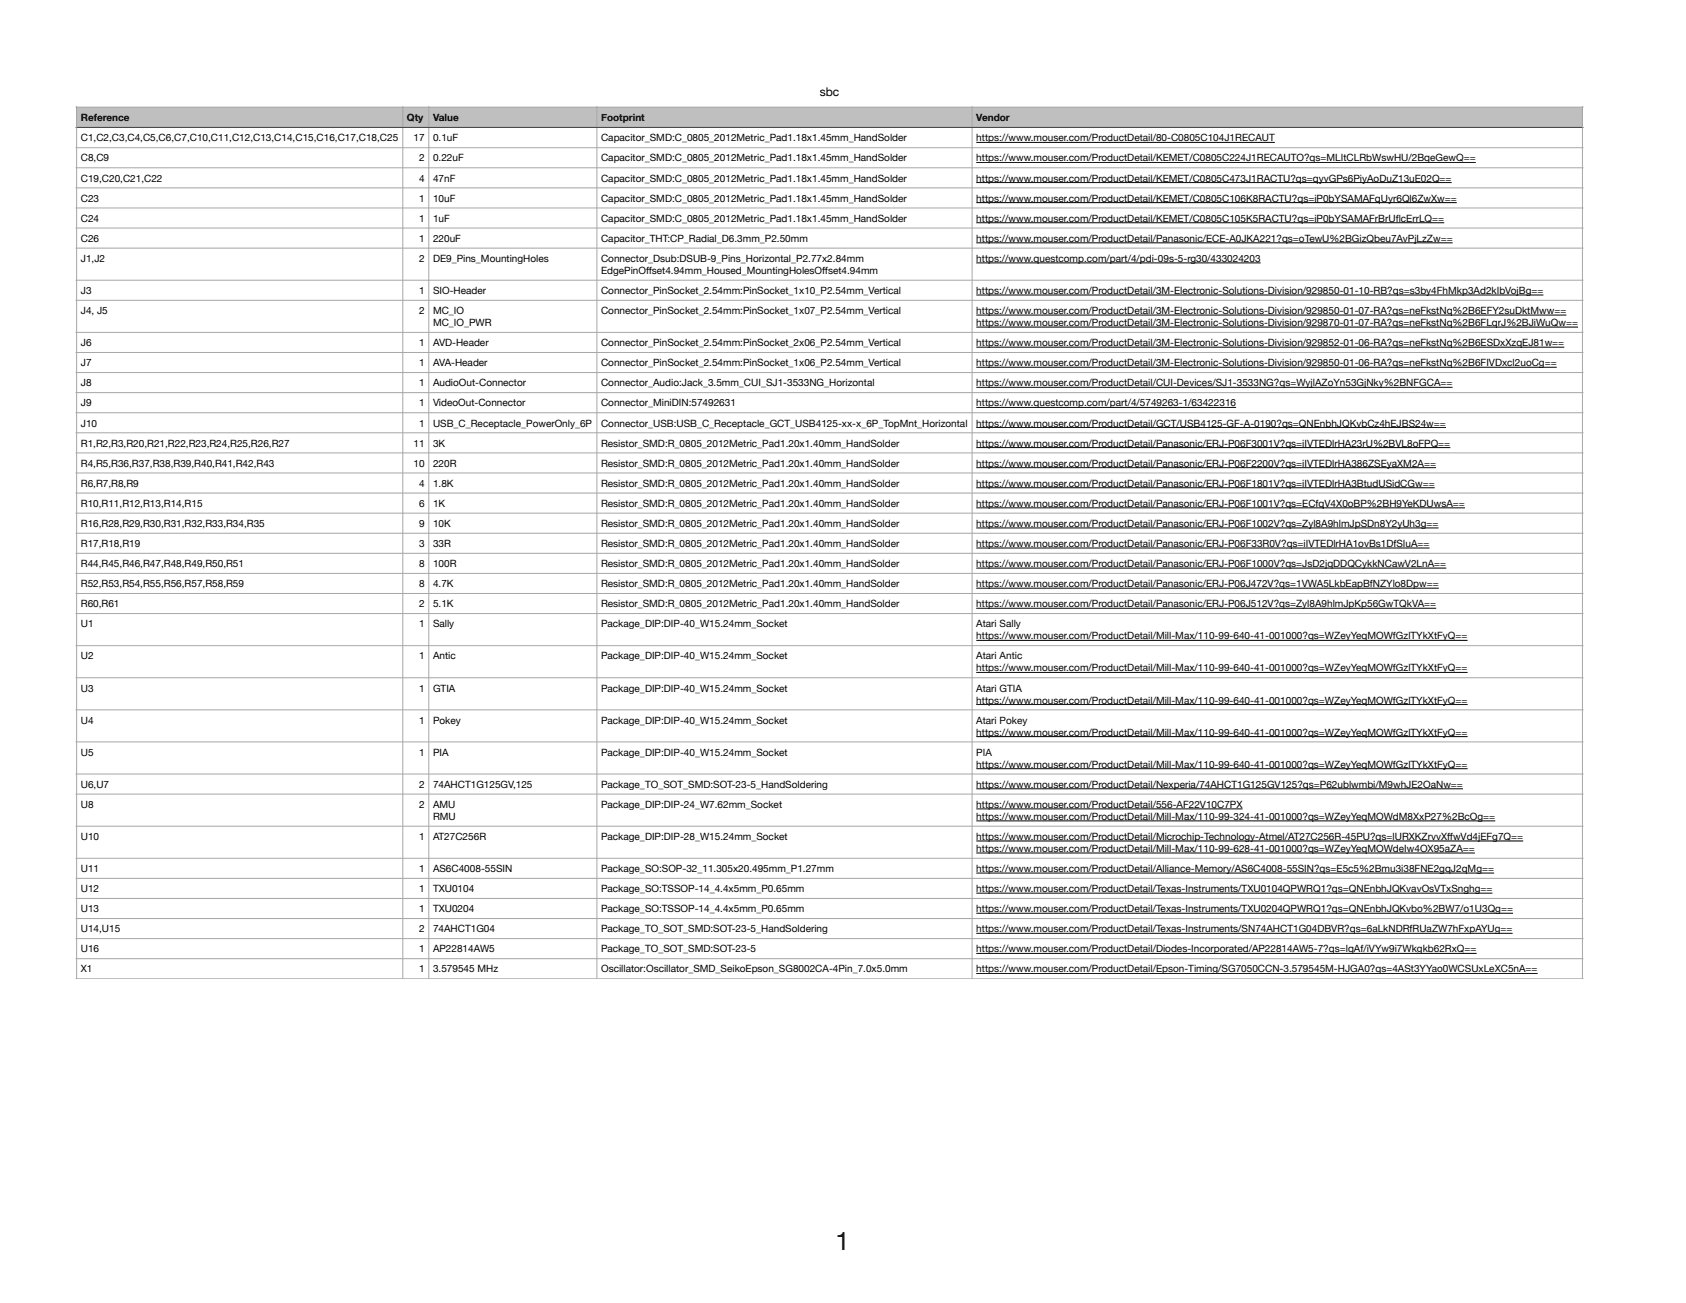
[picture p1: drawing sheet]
<svg xmlns="http://www.w3.org/2000/svg" width="279mm" height="216mm" viewBox="0 0 279 216" stroke-linecap="round" stroke-linejoin="round" font-family="sans-serif">
<defs><g id="words">
<text font-size="4.2" x="138.4" y="207.1">1</text>
<text font-size="2" x="135.8" y="15.9">sbc</text>
<g font-size="1.7">
<text x="13.4" y="20">Reference</text>
<text x="13.4" y="23.4">C1,C2,C3,C4,C5,C6,C7,C10,C11,C12,C13,C14,C15,C16,C17,C18,C25</text>
<text x="67.4" y="20">Qty</text>
<text x="68.5" y="23.4">17</text>
<text x="71.8" y="20">Value</text>
<text x="71.8" y="23.4">0.1uF</text>
<text x="99.6" y="20">Footprint</text>
<text x="99.6" y="23.4">Capacitor_SMD:C_0805_2012Metric_Pad1.18x1.45mm_HandSolder</text>
<text x="161.8" y="20">Vendor</text>
<text x="161.8" y="23.4">https://www.mouser.com/ProductDetail/80-C0805C104J1RECAUT</text>
<text x="13.4" y="26.8">C8,C9</text>
<text x="69.4" y="26.8">2</text>
<text x="71.8" y="26.8">0.22uF</text>
<text x="99.6" y="26.8">Capacitor_SMD:C_0805_2012Metric_Pad1.18x1.45mm_HandSolder</text>
<text x="161.8" y="26.8">https://www.mouser.com/ProductDetail/KEMET/C0805C224J1RECAUTO?qs=MLItCLRbWswHU/2BqeGewQ==</text>
<text x="13.4" y="30.1">C19,C20,C21,C22</text>
<text x="13.4" y="33.4">C23</text>
<text x="69.4" y="30.1">4</text>
<text x="69.4" y="33.4">1</text>
<text x="71.8" y="30.1">47nF</text>
<text x="71.8" y="33.4">10uF</text>
<text x="99.6" y="30.1">Capacitor_SMD:C_0805_2012Metric_Pad1.18x1.45mm_HandSolder</text>
<text x="99.6" y="33.4">Capacitor_SMD:C_0805_2012Metric_Pad1.18x1.45mm_HandSolder</text>
<text x="161.8" y="30.1">https://www.mouser.com/ProductDetail/KEMET/C0805C473J1RACTU?qs=qyvGPs6PiyAoDuZ13uE02Q==</text>
<text x="161.8" y="33.4">https://www.mouser.com/ProductDetail/KEMET/C0805C106K8RACTU?qs=iP0bYSAMAFqUyr6Ql6ZwXw==</text>
<text x="13.4" y="36.7">C24</text>
<text x="13.4" y="40.1">C26</text>
<text x="69.4" y="36.7">1</text>
<text x="69.4" y="40.1">1</text>
<text x="71.8" y="36.7">1uF</text>
<text x="71.8" y="40.1">220uF</text>
<text x="99.6" y="36.7">Capacitor_SMD:C_0805_2012Metric_Pad1.18x1.45mm_HandSolder</text>
<text x="99.6" y="40.1">Capacitor_THT:CP_Radial_D6.3mm_P2.50mm</text>
<text x="161.8" y="36.7">https://www.mouser.com/ProductDetail/KEMET/C0805C105K5RACTU?qs=iP0bYSAMAFrBrUfl cErrLQ==</text>
<text x="161.8" y="40.1">https://www.mouser.com/ProductDetail/Panasonic/ECE-A0JKA221?qs=oTewU%2BGizQbeu7AvPjLzZw==</text>
<text x="13.4" y="43.4">J1,J2</text>
<text x="69.4" y="43.4">2</text>
<text x="71.8" y="43.4">DE9_Pins_MountingHoles</text>
<text x="99.6" y="43.4">Connector_Dsub:DSUB-9_Pins_Horizontal_P2.77x2.84mm</text>
<text x="99.6" y="45.4">EdgePinOff set4.94mm_Housed_MountingHolesOff set4.94mm</text>
<text x="161.8" y="43.4">https://www.questcomp.com/part/4/pdi-09s-5-rg30/433024203</text>
<text x="13.4" y="48.7">J3</text>
<text x="13.4" y="52">J4, J5</text>
<text x="69.4" y="48.7">1</text>
<text x="69.4" y="52">2</text>
<text x="71.8" y="48.7">SIO-Header</text>
<text x="71.8" y="52">MC_IO</text>
<text x="99.6" y="48.7">Connector_PinSocket_2.54mm:PinSocket_1x10_P2.54mm_Vertical</text>
<text x="99.6" y="52">Connector_PinSocket_2.54mm:PinSocket_1x07_P2.54mm_Vertical</text>
<text x="161.8" y="48.7">https://www.mouser.com/ProductDetail/3M-Electronic-Solutions-Division/929850-01-10-RB?qs=s3by4FhMkp3Ad2kIbVojBg==</text>
<text x="161.8" y="52">https://www.mouser.com/ProductDetail/3M-Electronic-Solutions-Division/929850-01-07-RA?qs=neFkstNq%2B6EFY2suDktMww==</text>
<text x="13.4" y="57.4">J6</text>
<text x="69.4" y="57.4">1</text>
<text x="71.8" y="54">MC_IO_PWR</text>
<text x="71.8" y="57.4">AVD-Header</text>
<text x="99.6" y="57.4">Connector_PinSocket_2.54mm:PinSocket_2x06_P2.54mm_Vertical</text>
<text x="161.8" y="54">https://www.mouser.com/ProductDetail/3M-Electronic-Solutions-Division/929870-01-07-RA?qs=neFkstNq%2B6FLqrJ%2BJiWuQw==</text>
<text x="161.8" y="57.4">https://www.mouser.com/ProductDetail/3M-Electronic-Solutions-Division/929852-01-06-RA?qs=neFkstNq%2B6ESDxXzqEJ81w==</text>
<text x="13.4" y="60.7">J7</text>
<text x="13.4" y="64">J8</text>
<text x="69.4" y="60.7">1</text>
<text x="69.4" y="64">1</text>
<text x="71.8" y="60.7">AVA-Header</text>
<text x="71.8" y="64">AudioOut-Connector</text>
<text x="99.6" y="60.7">Connector_PinSocket_2.54mm:PinSocket_1x06_P2.54mm_Vertical</text>
<text x="99.6" y="64">Connector_Audio:Jack_3.5mm_CUI_SJ1-3533NG_Horizontal</text>
<text x="161.8" y="60.7">https://www.mouser.com/ProductDetail/3M-Electronic-Solutions-Division/929850-01-06-RA?qs=neFkstNq%2B6FIVDxcl2uoCg==</text>
<text x="161.8" y="64">https://www.mouser.com/ProductDetail/CUI-Devices/SJ1-3533NG?qs=WyjlAZoYn53GjNky%2BNFGCA==</text>
<text x="13.4" y="67.3">J9</text>
<text x="13.4" y="70.7">J10</text>
<text x="69.4" y="67.3">1</text>
<text x="69.4" y="70.7">1</text>
<text x="71.8" y="67.3">VideoOut-Connector</text>
<text x="71.8" y="70.7">USB_C_Receptacle_PowerOnly_6P</text>
<text x="99.6" y="67.3">Connector_MiniDIN:57492631</text>
<text x="99.6" y="70.7">Connector_USB:USB_C_Receptacle_GCT_USB4125-xx-x_6P_TopMnt_Horizontal</text>
<text x="161.8" y="67.3">https://www.questcomp.com/part/4/5749263-1/63422316</text>
<text x="161.8" y="70.7">https://www.mouser.com/ProductDetail/GCT/USB4125-GF-A-0190?qs=QNEnbhJQKvbCz4hEJBS24w==</text>
<text x="13.4" y="74">R1,R2,R3,R20,R21,R22,R23,R24,R25,R26,R27</text>
<text x="13.4" y="77.3">R4,R5,R36,R37,R38,R39,R40,R41,R42,R43</text>
<text x="68.5" y="74">11</text>
<text x="68.5" y="77.3">10</text>
<text x="71.8" y="74">3K</text>
<text x="71.8" y="77.3">220R</text>
<text x="99.6" y="74">Resistor_SMD:R_0805_2012Metric_Pad1.20x1.40mm_HandSolder</text>
<text x="99.6" y="77.3">Resistor_SMD:R_0805_2012Metric_Pad1.20x1.40mm_HandSolder</text>
<text x="161.8" y="74">https://www.mouser.com/ProductDetail/Panasonic/ERJ-P06F3001V?qs=iIVTEDlrHA23rU%2BVL8oFPQ==</text>
<text x="161.8" y="77.3">https://www.mouser.com/ProductDetail/Panasonic/ERJ-P06F2200V?qs=iIVTEDlrHA386ZSEyaXM2A==</text>
<text x="13.4" y="80.7">R6,R7,R8,R9</text>
<text x="13.4" y="84">R10,R11,R12,R13,R14,R15</text>
<text x="69.4" y="80.7">4</text>
<text x="69.4" y="84">6</text>
<text x="71.8" y="80.7">1.8K</text>
<text x="71.8" y="84">1K</text>
<text x="99.6" y="80.7">Resistor_SMD:R_0805_2012Metric_Pad1.20x1.40mm_HandSolder</text>
<text x="99.6" y="84">Resistor_SMD:R_0805_2012Metric_Pad1.20x1.40mm_HandSolder</text>
<text x="161.8" y="80.7">https://www.mouser.com/ProductDetail/Panasonic/ERJ-P06F1801V?qs=iIVTEDlrHA3BtudUSidCGw==</text>
<text x="161.8" y="84">https://www.mouser.com/ProductDetail/Panasonic/ERJ-P06F1001V?qs=ECfqV4X0oBP%2BH9YeKDUwsA==</text>
<text x="13.4" y="87.3">R16,R28,R29,R30,R31,R32,R33,R34,R35</text>
<text x="69.4" y="87.3">9</text>
<text x="71.8" y="87.3">10K</text>
<text x="99.6" y="87.3">Resistor_SMD:R_0805_2012Metric_Pad1.20x1.40mm_HandSolder</text>
<text x="161.8" y="87.3">https://www.mouser.com/ProductDetail/Panasonic/ERJ-P06F1002V?qs=Zyl8A9hlmJpSDn8Y2yUh3g==</text>
<text x="13.4" y="90.6">R17,R18,R19</text>
<text x="13.4" y="94">R44,R45,R46,R47,R48,R49,R50,R51</text>
<text x="69.4" y="90.6">3</text>
<text x="69.4" y="94">8</text>
<text x="71.8" y="90.6">33R</text>
<text x="71.8" y="94">100R</text>
<text x="99.6" y="90.6">Resistor_SMD:R_0805_2012Metric_Pad1.20x1.40mm_HandSolder</text>
<text x="99.6" y="94">Resistor_SMD:R_0805_2012Metric_Pad1.20x1.40mm_HandSolder</text>
<text x="161.8" y="90.6">https://www.mouser.com/ProductDetail/Panasonic/ERJ-P06F33R0V?qs=iIVTEDlrHA1ovBs1DfSIuA==</text>
<text x="161.8" y="94">https://www.mouser.com/ProductDetail/Panasonic/ERJ-P06F1000V?qs=JsD2jqDDQCykkNCawV2LnA==</text>
<text x="13.4" y="97.3">R52,R53,R54,R55,R56,R57,R58,R59</text>
<text x="13.4" y="100.6">R60,R61</text>
<text x="69.4" y="97.3">8</text>
<text x="69.4" y="100.6">2</text>
<text x="71.8" y="97.3">4.7K</text>
<text x="71.8" y="100.6">5.1K</text>
<text x="99.6" y="97.3">Resistor_SMD:R_0805_2012Metric_Pad1.20x1.40mm_HandSolder</text>
<text x="99.6" y="100.6">Resistor_SMD:R_0805_2012Metric_Pad1.20x1.40mm_HandSolder</text>
<text x="161.8" y="97.3">https://www.mouser.com/ProductDetail/Panasonic/ERJ-P06J472V?qs=1VWA5LkbEapBfNZYlo8Dpw==</text>
<text x="161.8" y="100.6">https://www.mouser.com/ProductDetail/Panasonic/ERJ-P06J512V?qs=Zyl8A9hlmJpKp56GwTQkVA==</text>
<text x="13.4" y="103.9">U1</text>
<text x="69.4" y="103.9">1</text>
<text x="71.8" y="103.9">Sally</text>
<text x="99.6" y="103.9">Package_DIP:DIP-40_W15.24mm_Socket</text>
<text x="161.8" y="103.9">Atari Sally</text>
<text x="161.8" y="105.9">https://www.mouser.com/ProductDetail/Mill-Max/110-99-640-41-001000?qs=WZeyYeqMOWfGzlTYkXtFyQ==</text>
<text x="13.4" y="109.3">U2</text>
<text x="69.4" y="109.3">1</text>
<text x="71.8" y="109.3">Antic</text>
<text x="99.6" y="109.3">Package_DIP:DIP-40_W15.24mm_Socket</text>
<text x="161.8" y="109.3">Atari Antic</text>
<text x="161.8" y="111.3">https://www.mouser.com/ProductDetail/Mill-Max/110-99-640-41-001000?qs=WZeyYeqMOWfGzlTYkXtFyQ==</text>
<text x="13.4" y="114.6">U3</text>
<text x="13.4" y="119.9">U4</text>
<text x="69.4" y="114.6">1</text>
<text x="69.4" y="119.9">1</text>
<text x="71.8" y="114.6">GTIA</text>
<text x="71.8" y="119.9">Pokey</text>
<text x="99.6" y="114.6">Package_DIP:DIP-40_W15.24mm_Socket</text>
<text x="99.6" y="119.9">Package_DIP:DIP-40_W15.24mm_Socket</text>
<text x="161.8" y="114.6">Atari GTIA</text>
<text x="161.8" y="116.6">https://www.mouser.com/ProductDetail/Mill-Max/110-99-640-41-001000?qs=WZeyYeqMOWfGzlTYkXtFyQ==</text>
<text x="161.8" y="119.9">Atari Pokey</text>
<text x="13.4" y="125.2">U5</text>
<text x="69.4" y="125.2">1</text>
<text x="71.8" y="125.2">PIA</text>
<text x="99.6" y="125.2">Package_DIP:DIP-40_W15.24mm_Socket</text>
<text x="161.8" y="121.9">https://www.mouser.com/ProductDetail/Mill-Max/110-99-640-41-001000?qs=WZeyYeqMOWfGzlTYkXtFyQ==</text>
<text x="161.8" y="125.2">PIA</text>
<text x="13.4" y="130.5">U6,U7</text>
<text x="69.4" y="130.5">2</text>
<text x="71.8" y="130.5">74AHCT1G125GV,125</text>
<text x="99.6" y="130.5">Package_TO_SOT_SMD:SOT-23-5_HandSoldering</text>
<text x="161.8" y="127.2">https://www.mouser.com/ProductDetail/Mill-Max/110-99-640-41-001000?qs=WZeyYeqMOWfGzlTYkXtFyQ==</text>
<text x="161.8" y="130.5">https://www.mouser.com/ProductDetail/Nexperia/74AHCT1G125GV125?qs=P62ublwmbi/M9whJE2OaNw==</text>
<text x="13.4" y="133.9">U8</text>
<text x="69.4" y="133.9">2</text>
<text x="71.8" y="133.9">AMU</text>
<text x="71.8" y="135.9">RMU</text>
<text x="99.6" y="133.9">Package_DIP:DIP-24_W7.62mm_Socket</text>
<text x="161.8" y="133.9">https://www.mouser.com/ProductDetail/556-AF22V10C7PX</text>
<text x="161.8" y="135.9">https://www.mouser.com/ProductDetail/Mill-Max/110-99-324-41-001000?qs=WZeyYeqMOWdM8XxP27%2BcOg==</text>
<text x="13.4" y="139.2">U10</text>
<text x="69.4" y="139.2">1</text>
<text x="71.8" y="139.2">AT27C256R</text>
<text x="99.6" y="139.2">Package_DIP:DIP-28_W15.24mm_Socket</text>
<text x="161.8" y="139.2">https://www.mouser.com/ProductDetail/Microchip-Technology-Atmel/AT27C256R-45PU?qs=lURXKZrvvXff wVd4jEFg7Q==</text>
<text x="161.8" y="141.2">https://www.mouser.com/ProductDetail/Mill-Max/110-99-628-41-001000?qs=WZeyYeqMOWdeIw4OX95aZA==</text>
<text x="13.4" y="144.5">U11</text>
<text x="13.4" y="147.8">U12</text>
<text x="69.4" y="144.5">1</text>
<text x="69.4" y="147.8">1</text>
<text x="71.8" y="144.5">AS6C4008-55SIN</text>
<text x="71.8" y="147.8">TXU0104</text>
<text x="99.6" y="144.5">Package_SO:SOP-32_11.305x20.495mm_P1.27mm</text>
<text x="99.6" y="147.8">Package_SO:TSSOP-14_4.4x5mm_P0.65mm</text>
<text x="161.8" y="144.5">https://www.mouser.com/ProductDetail/Alliance-Memory/AS6C4008-55SIN?qs=E5c5%2Bmu3i38FNE2gqJ2qMg==</text>
<text x="161.8" y="147.8">https://www.mouser.com/ProductDetail/Texas-Instruments/TXU0104QPWRQ1?qs=QNEnbhJQKvavOsVTxSnghg==</text>
<text x="13.4" y="151.2">U13</text>
<text x="13.4" y="154.5">U14,U15</text>
<text x="69.4" y="151.2">1</text>
<text x="69.4" y="154.5">2</text>
<text x="71.8" y="151.2">TXU0204</text>
<text x="71.8" y="154.5">74AHCT1G04</text>
<text x="99.6" y="151.2">Package_SO:TSSOP-14_4.4x5mm_P0.65mm</text>
<text x="99.6" y="154.5">Package_TO_SOT_SMD:SOT-23-5_HandSoldering</text>
<text x="161.8" y="151.2">https://www.mouser.com/ProductDetail/Texas-Instruments/TXU0204QPWRQ1?qs=QNEnbhJQKvbo%2BW7/o1U3Qg==</text>
<text x="161.8" y="154.5">https://www.mouser.com/ProductDetail/Texas-Instruments/SN74AHCT1G04DBVR?qs=6aLkNDRfRUaZW7hFxpAYUg==</text>
<text x="13.4" y="157.8">U16</text>
<text x="13.4" y="161.1">X1</text>
<text x="69.4" y="157.8">1</text>
<text x="69.4" y="161.1">1</text>
<text x="71.8" y="157.8">AP22814AW5</text>
<text x="71.8" y="161.1">3.579545 MHz</text>
<text x="99.6" y="157.8">Package_TO_SOT_SMD:SOT-23-5</text>
<text x="99.6" y="161.1">Oscillator:Oscillator_SMD_SeikoEpson_SG8002CA-4Pin_7.0x5.0mm</text>
<text x="161.8" y="157.8">https://www.mouser.com/ProductDetail/Diodes-Incorporated/AP22814AW5-7?qs=lqAf/iVYw9i7Wkgkb62RxQ==</text>
<text x="161.8" y="161.1">https://www.mouser.com/ProductDetail/Epson-Timing/SG7050CCN-3.579545M-HJGA0?qs=4ASt3YYao0WCSUxLeXC5nA==</text>
</g>
</g></defs>
<g fill="#bec0bf">
<path d="M12.7 17.8h54.1v3.3h-54.1z"/>
<path d="M66.8 17.8h4.3v3.3h-4.3z"/>
<path d="M71.1 17.8h27.8v3.3h-27.8z"/>
<path d="M98.9 17.8h62.2v3.3h-62.2z"/>
<path d="M161.1 17.8h101.1v3.3h-101.1z"/>
</g>
<g fill="none" stroke="#000" stroke-width=".17">
<path d="M161.8 23.6h49.5M161.8 26.9h82.8M161.8 30.3h78.8M161.8 33.6h79.6M161.8 36.9h77.5M161.8 40.2h78.9M161.8 43.6h47.1M161.8 48.9h94M161.8 52.2h97.8M161.8 54.2h99.7M161.8 57.5h97.4M161.8 60.9h96.2"/>
<path d="M161.8 64.2h78.9M161.8 67.5h43M161.8 70.8h77.8M161.8 74.2h78.5M161.8 77.5h76.2M161.8 80.8h76M161.8 84.1h81M161.8 87.5h76.6M161.8 90.8h75.1M161.8 94.1h77.9M161.8 97.5h76.6M161.8 100.8h76.2"/>
<path d="M161.8 106.1h81.4M161.8 111.4h81.4M161.8 116.7h81.4M161.8 122.1h81.4M161.8 127.4h81.4M161.8 130.7h80.6M161.8 134h44.1M161.8 136h86M161.8 139.3h90.6M161.8 141.3h82.6M161.8 144.7h85.8M161.8 148h85.5"/>
<path d="M161.8 151.3h88.9M161.8 154.6h88.9M161.8 158h82.9M161.8 161.3h93"/>
</g>
<g fill="none" stroke="#a6a6a6" stroke-width=".17">
<path d="M12.5 17.8h249.9M12.7 17.6v144.7M66.8 17.6v144.7M71.1 17.6v144.7M98.9 17.6v144.7M161.1 17.6v144.7M262.2 17.6v144.7M12.5 24.5h249.9M12.5 27.8h249.9M12.5 31.1h249.9M12.5 34.5h249.9M12.5 37.8h249.9"/>
<path d="M12.5 41.1h249.9M12.5 46.4h249.9M12.5 49.8h249.9M12.5 55.1h249.9M12.5 58.4h249.9M12.5 61.7h249.9M12.5 65.1h249.9M12.5 68.4h249.9M12.5 71.7h249.9M12.5 75h249.9M12.5 78.4h249.9M12.5 81.7h249.9"/>
<path d="M12.5 85h249.9M12.5 88.4h249.9M12.5 91.7h249.9M12.5 95h249.9M12.5 98.3h249.9M12.5 101.7h249.9M12.5 107h249.9M12.5 112.3h249.9M12.5 117.6h249.9M12.5 122.9h249.9M12.5 128.3h249.9M12.5 131.6h249.9"/>
<path d="M12.5 136.9h249.9M12.5 142.2h249.9M12.5 145.5h249.9M12.5 148.9h249.9M12.5 152.2h249.9M12.5 155.5h249.9M12.5 158.9h249.9M12.5 162.2h249.9"/>
</g>
<path d="M12.5 21.1h249.9" fill="none" stroke="#404040" stroke-width=".17"/>
<use href="#words"/>
</svg>
